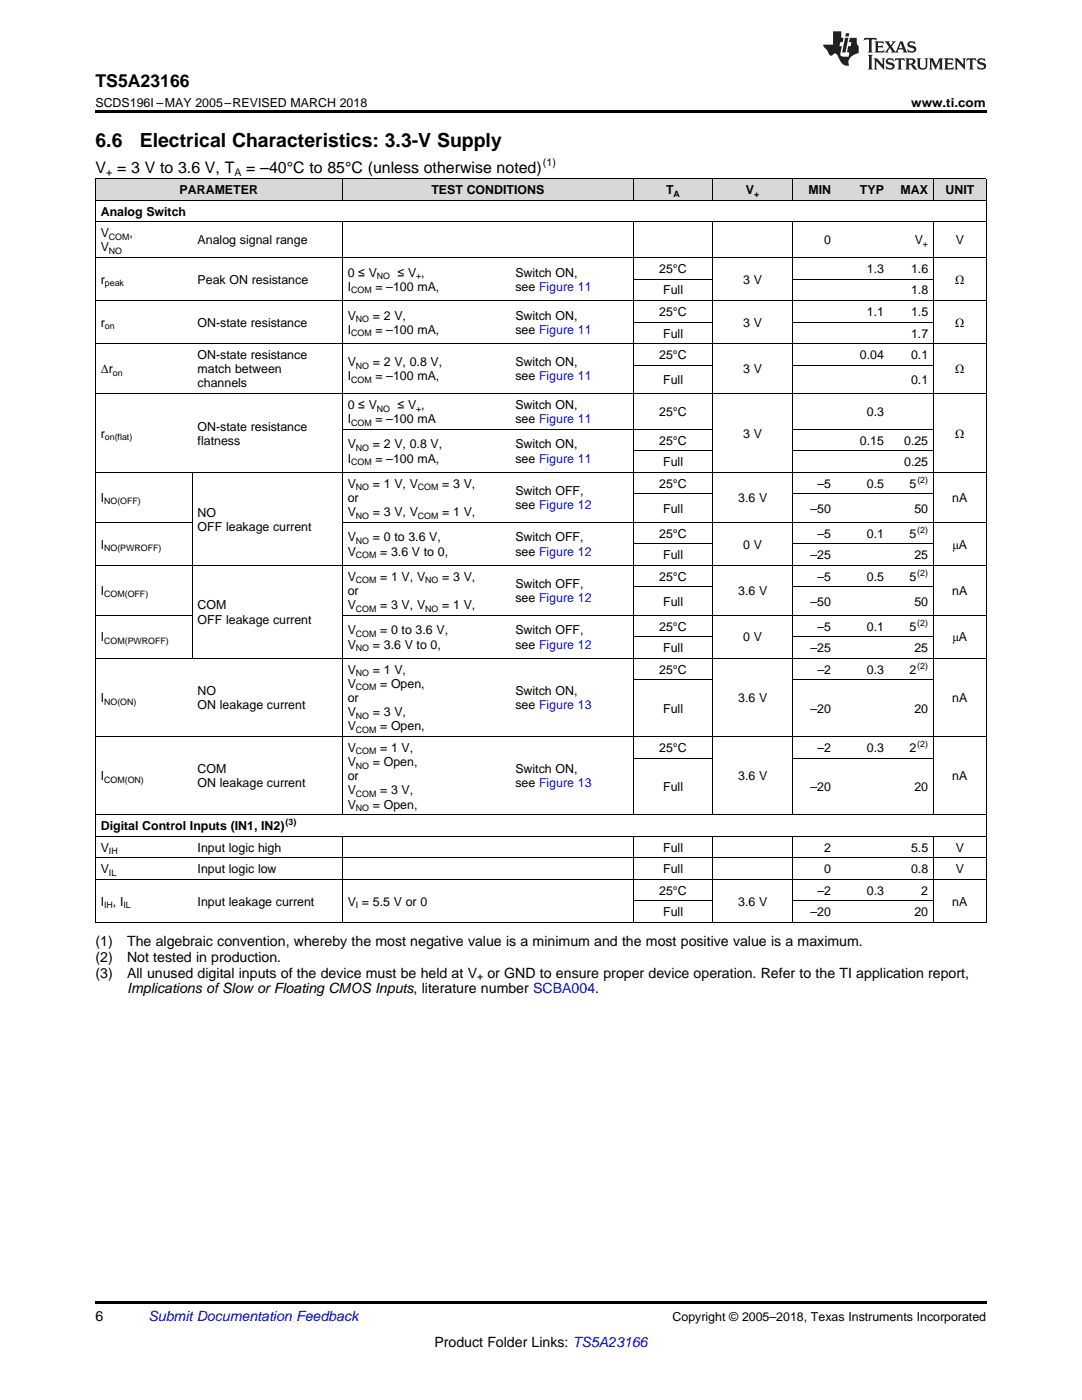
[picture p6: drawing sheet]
<svg xmlns="http://www.w3.org/2000/svg" width="216mm" height="279mm" viewBox="0 0 216 279" stroke-linecap="round" stroke-linejoin="round" font-family="sans-serif">
<defs><g id="words">
<g font-size="3.9">
<text x="19" y="29.3">6.6</text>
<text x="27.9" y="29.3">Electrical Characteristics: 3.3-V Supply</text>
</g>
<text font-size="3.5" x="19" y="17.3">TS5A23166</text>
<g font-size="3.2">
<text x="19" y="34.4">V = 3 V to 3.6 V, T</text>
<text x="49.1" y="34.4">= –40°C to 85°C (unless otherwise noted)</text>
</g>
<g font-size="2.8">
<text x="19" y="188.7">(1)</text>
<text x="19" y="191.9">(2)</text>
<text x="25.4" y="188.7">The algebraic convention, whereby the most negative value is a minimum and the most positive value is a maximum.</text>
<text x="25.4" y="191.9">Not tested in production.</text>
<text x="19" y="195.1">(3)</text>
<text x="25.4" y="195.1">All unused digital inputs of the device must be held at V</text>
<text x="97.3" y="195.1">or GND to ensure proper device operation. Refer to the TI application report,</text>
<text x="25.4" y="198.3">Implications ofSlow or Floating CMOS Inputs, literature number SCBA004.</text>
<text x="19" y="263.6">6</text>
<text x="86.7" y="268.9">Product Folder Links: TS5A23166</text>
</g>
<text font-size="2.8" fill="#0000c8" x="29.6" y="263.6">Submit Documentation Feedback</text>
<g font-size="2.5">
<text x="19" y="21.4">SCDS196I –MAY 2005–REVISED MARCH 2018</text>
<text x="181.8" y="21.4">www.ti.com</text>
<text x="35.8" y="38.7">PARAMETER</text>
<text x="86.1" y="38.7">TEST CONDITIONS</text>
<text x="132.9" y="38.7">T</text>
<text x="148.8" y="38.7">V</text>
<text x="161.3" y="38.7">MIN</text>
<text x="171.6" y="38.7">TYP</text>
<text x="179.7" y="38.7">MAX</text>
<text x="188.7" y="38.7">UNIT</text>
<text x="20.1" y="43">Analog Switch</text>
<text x="20.1" y="47.3">V</text>
<text x="25.8" y="47.3">,</text>
<text x="20.1" y="50.2">V</text>
<text x="39.4" y="48.8">Analog signal range</text>
<text x="164.5" y="48.8">0</text>
<text x="182.5" y="48.8">V</text>
<text x="190.7" y="48.8">V</text>
<text x="20.1" y="56.6">r</text>
<text x="39.4" y="56.6">Peak ON resistance</text>
<text x="69.4" y="55.2">0 ≤ V</text>
<text x="69.4" y="58">I</text>
<text x="74.9" y="58">= –100 mA,</text>
<text x="79.3" y="55.2">≤ V ,</text>
<text x="102.8" y="55.2">Switch ON,</text>
<text x="102.8" y="58">see Figure 11</text>
<text x="131.6" y="54.5">25°C</text>
<text x="132.3" y="58.8">Full</text>
<text x="148.3" y="56.6">3 V</text>
<text x="173" y="54.5">1.3</text>
<text x="181.8" y="54.5">1.6</text>
<text x="181.8" y="58.8">1.8</text>
<text x="190.6" y="56.6">Ω</text>
<text x="20.1" y="65.2">r</text>
<text x="39.4" y="65.2">ON-state resistance</text>
<text x="69.4" y="63.8">V</text>
<text x="74.4" y="63.8">= 2 V,</text>
<text x="102.8" y="63.8">Switch ON,</text>
<text x="131.6" y="63.1">25°C</text>
<text x="148.3" y="65.2">3 V</text>
<text x="173" y="63.1">1.1</text>
<text x="181.8" y="63.1">1.5</text>
<text x="190.6" y="65.2">Ω</text>
<text x="39.4" y="71.7">ON-state resistance</text>
<text x="69.4" y="66.6">I</text>
<text x="74.9" y="66.6">= –100 mA,</text>
<text x="102.8" y="66.6">see Figure 11</text>
<text x="131.6" y="71.7">25°C</text>
<text x="132.3" y="67.4">Full</text>
<text x="171.6" y="71.7">0.04</text>
<text x="181.8" y="67.4">1.7</text>
<text x="181.8" y="71.7">0.1</text>
<text x="20.1" y="74.5">Δr</text>
<text x="39.4" y="74.5">match between</text>
<text x="39.4" y="77.3">channels</text>
<text x="69.4" y="73.1">V</text>
<text x="69.4" y="75.9">I</text>
<text x="74.4" y="73.1">= 2 V, 0.8 V,</text>
<text x="74.9" y="75.9">= –100 mA,</text>
<text x="102.8" y="73.1">Switch ON,</text>
<text x="102.8" y="75.9">see Figure 11</text>
<text x="132.3" y="76.7">Full</text>
<text x="148.3" y="74.5">3 V</text>
<text x="181.8" y="76.7">0.1</text>
<text x="190.6" y="74.5">Ω</text>
<text x="69.4" y="81.6">0 ≤ V</text>
<text x="79.3" y="81.6">≤ V ,</text>
<text x="102.8" y="81.6">Switch ON,</text>
<text x="131.6" y="83">25°C</text>
<text x="173" y="83">0.3</text>
<text x="20.1" y="87.3">r</text>
<text x="39.4" y="85.9">ON-state resistance</text>
<text x="39.4" y="88.8">flatness</text>
<text x="69.4" y="84.5">I</text>
<text x="69.4" y="89.5">V</text>
<text x="74.4" y="89.5">= 2 V, 0.8 V,</text>
<text x="74.9" y="84.5">= –100 mA</text>
<text x="102.8" y="84.5">see Figure 11</text>
<text x="102.8" y="89.5">Switch ON,</text>
<text x="131.6" y="88.8">25°C</text>
<text x="148.3" y="87.3">3 V</text>
<text x="171.6" y="88.8">0.15</text>
<text x="180.4" y="88.8">0.25</text>
<text x="190.6" y="87.3">Ω</text>
<text x="69.4" y="92.3">I</text>
<text x="74.9" y="92.3">= –100 mA,</text>
<text x="102.8" y="92.3">see Figure 11</text>
<text x="132.3" y="93.1">Full</text>
<text x="180.4" y="93.1">0.25</text>
<text x="20.1" y="100.2">I</text>
<text x="69.4" y="97.4">V</text>
<text x="69.4" y="100.2">or</text>
<text x="74.4" y="97.4">= 1 V, V</text>
<text x="88.2" y="97.4">= 3 V,</text>
<text x="102.8" y="98.8">Switch OFF,</text>
<text x="102.8" y="101.6">see Figure 12</text>
<text x="131.6" y="97.4">25°C</text>
<text x="147.3" y="100.2">3.6 V</text>
<text x="163.1" y="97.4">–5</text>
<text x="173" y="97.4">0.5</text>
<text x="181.5" y="97.4">5</text>
<text x="190" y="100.2">nA</text>
<text x="39.4" y="103.1">NO</text>
<text x="39.4" y="105.9">OFF leakage current</text>
<text x="69.4" y="103">V</text>
<text x="74.4" y="103">= 3 V, V</text>
<text x="88.2" y="103">= 1 V,</text>
<text x="131.6" y="107.3">25°C</text>
<text x="132.3" y="102.3">Full</text>
<text x="161.7" y="102.3">–50</text>
<text x="163.1" y="107.3">–5</text>
<text x="173" y="107.3">0.1</text>
<text x="181.5" y="107.3">5</text>
<text x="182.5" y="102.3">50</text>
<text x="20.1" y="109.5">I</text>
<text x="69.4" y="108.1">V</text>
<text x="69.4" y="110.9">V</text>
<text x="74.4" y="108.1">= 0 to 3.6 V,</text>
<text x="75.8" y="110.9">= 3.6 V to 0,</text>
<text x="102.8" y="108.1">Switch OFF,</text>
<text x="102.8" y="110.9">see Figure 12</text>
<text x="132.3" y="111.6">Full</text>
<text x="148.3" y="109.5">0 V</text>
<text x="161.7" y="111.6">–25</text>
<text x="182.5" y="111.6">25</text>
<text x="190" y="109.5">μA</text>
<text x="20.1" y="118.7">I</text>
<text x="69.4" y="115.9">V</text>
<text x="69.4" y="118.7">or</text>
<text x="75.8" y="115.9">= 1 V, V</text>
<text x="88.2" y="115.9">= 3 V,</text>
<text x="102.8" y="117.3">Switch OFF,</text>
<text x="131.6" y="115.9">25°C</text>
<text x="147.3" y="118.7">3.6 V</text>
<text x="163.1" y="115.9">–5</text>
<text x="173" y="115.9">0.5</text>
<text x="181.5" y="115.9">5</text>
<text x="190" y="118.7">nA</text>
<text x="39.4" y="121.6">COM</text>
<text x="39.4" y="124.5">OFF leakage current</text>
<text x="69.4" y="121.6">V</text>
<text x="75.8" y="121.6">= 3 V, V</text>
<text x="88.2" y="121.6">= 1 V,</text>
<text x="102.8" y="120.2">see Figure 12</text>
<text x="131.6" y="125.9">25°C</text>
<text x="132.3" y="120.9">Full</text>
<text x="161.7" y="120.9">–50</text>
<text x="163.1" y="125.9">–5</text>
<text x="173" y="125.9">0.1</text>
<text x="181.5" y="125.9">5</text>
<text x="182.5" y="120.9">50</text>
<text x="20.1" y="128">I</text>
<text x="69.4" y="126.6">V</text>
<text x="69.4" y="129.4">V</text>
<text x="74.4" y="129.4">= 3.6 V to 0,</text>
<text x="75.8" y="126.6">= 0 to 3.6 V,</text>
<text x="102.8" y="126.6">Switch OFF,</text>
<text x="102.8" y="129.4">see Figure 12</text>
<text x="132.3" y="130.2">Full</text>
<text x="148.3" y="128">0 V</text>
<text x="161.7" y="130.2">–25</text>
<text x="182.5" y="130.2">25</text>
<text x="190" y="128">μA</text>
<text x="69.4" y="134.5">V</text>
<text x="69.4" y="137.3">V</text>
<text x="74.4" y="134.5">= 1 V,</text>
<text x="75.8" y="137.3">= Open,</text>
<text x="131.6" y="134.5">25°C</text>
<text x="163.1" y="134.5">–2</text>
<text x="173" y="134.5">0.3</text>
<text x="181.5" y="134.5">2</text>
<text x="20.1" y="140.1">I</text>
<text x="39.4" y="138.7">NO</text>
<text x="39.4" y="141.5">ON leakage current</text>
<text x="69.4" y="140.1">or</text>
<text x="69.4" y="142.9">V</text>
<text x="74.4" y="142.9">= 3 V,</text>
<text x="102.8" y="138.7">Switch ON,</text>
<text x="102.8" y="141.5">see Figure 13</text>
<text x="132.3" y="142.3">Full</text>
<text x="147.3" y="140.1">3.6 V</text>
<text x="161.7" y="142.3">–20</text>
<text x="182.5" y="142.3">20</text>
<text x="190" y="140.1">nA</text>
<text x="69.4" y="145.8">V</text>
<text x="75.8" y="145.8">= Open,</text>
<text x="20.1" y="155.7">I</text>
<text x="39.4" y="154.3">COM</text>
<text x="69.4" y="150.1">V</text>
<text x="69.4" y="152.9">V</text>
<text x="69.4" y="155.7">or</text>
<text x="74.4" y="152.9">= Open,</text>
<text x="75.8" y="150.1">= 1 V,</text>
<text x="102.8" y="154.3">Switch ON,</text>
<text x="131.6" y="150.1">25°C</text>
<text x="147.3" y="155.7">3.6 V</text>
<text x="163.1" y="150.1">–2</text>
<text x="173" y="150.1">0.3</text>
<text x="181.5" y="150.1">2</text>
<text x="190" y="155.7">nA</text>
<text x="39.4" y="157.1">ON leakage current</text>
<text x="69.4" y="158.5">V</text>
<text x="69.4" y="161.4">V</text>
<text x="74.4" y="161.4">= Open,</text>
<text x="75.8" y="158.5">= 3 V,</text>
<text x="102.8" y="157.1">see Figure 13</text>
<text x="132.3" y="157.9">Full</text>
<text x="161.7" y="157.9">–20</text>
<text x="182.5" y="157.9">20</text>
<text x="20.1" y="165.7">Digital Control Inputs (IN1, IN2)</text>
<text x="20.1" y="170">V</text>
<text x="39.4" y="170">Input logic high</text>
<text x="132.3" y="170">Full</text>
<text x="164.5" y="170">2</text>
<text x="181.8" y="170">5.5</text>
<text x="190.7" y="170">V</text>
<text x="20.1" y="174.3">V</text>
<text x="39.4" y="174.3">Input logic low</text>
<text x="131.6" y="178.6">25°C</text>
<text x="132.3" y="174.3">Full</text>
<text x="163.1" y="178.6">–2</text>
<text x="164.5" y="174.3">0</text>
<text x="173" y="178.6">0.3</text>
<text x="181.8" y="174.3">0.8</text>
<text x="183.8" y="178.6">2</text>
<text x="190.7" y="174.3">V</text>
<text x="20.1" y="180.7">I</text>
<text x="22.5" y="180.7">, I</text>
<text x="39.4" y="180.7">Input leakage current</text>
<text x="69.4" y="180.7">V = 5.5 V or 0</text>
<text x="132.3" y="182.9">Full</text>
<text x="147.3" y="180.7">3.6 V</text>
<text x="161.7" y="182.9">–20</text>
<text x="182.5" y="182.9">20</text>
<text x="190" y="180.7">nA</text>
<text x="134.2" y="263.6">Copyright © 2005–2018, Texas Instruments Incorporated</text>
</g>
<g font-size="2.1">
<text x="21.2" y="35.1">+</text>
<text x="46.8" y="35.1">A</text>
<text x="108.3" y="33.2">(1)</text>
<text x="95.2" y="195.7">+</text>
</g>
<g font-size="1.8">
<text x="134.4" y="39.2">A</text>
<text x="150.5" y="39.2">+</text>
<text x="21.7" y="47.8">COM</text>
<text x="21.7" y="50.7">NO</text>
<text x="184.1" y="49.2">+</text>
<text x="20.9" y="57.1">peak</text>
<text x="70.1" y="58.5">COM</text>
<text x="75.2" y="55.7">NO</text>
<text x="83" y="55.7">+</text>
<text x="20.9" y="65.7">on</text>
<text x="71" y="64.3">NO</text>
<text x="70.1" y="67.1">COM</text>
<text x="22.5" y="75">on</text>
<text x="70.1" y="76.4">COM</text>
<text x="71" y="73.6">NO</text>
<text x="75.2" y="82.1">NO</text>
<text x="83" y="82.1">+</text>
<text x="20.9" y="87.8">on(flat)</text>
<text x="70.1" y="84.9">COM</text>
<text x="71" y="90">NO</text>
<text x="70.1" y="92.8">COM</text>
<text x="20.8" y="100.7">NO(OFF)</text>
<text x="71" y="97.9">NO</text>
<text x="83.4" y="97.9">COM</text>
<text x="183.1" y="96.4">(2)</text>
<text x="71" y="103.5">NO</text>
<text x="83.4" y="103.5">COM</text>
<text x="183" y="106.3">(2)</text>
<text x="20.8" y="110">NO(PWROFF)</text>
<text x="71" y="108.5">NO</text>
<text x="71" y="111.4">COM</text>
<text x="20.8" y="119.2">COM(OFF)</text>
<text x="71" y="116.4">COM</text>
<text x="84.8" y="116.4">NO</text>
<text x="183" y="114.9">(2)</text>
<text x="71" y="122.1">COM</text>
<text x="84.8" y="122.1">NO</text>
<text x="183" y="124.9">(2)</text>
<text x="20.8" y="128.5">COM(PWROFF)</text>
<text x="71" y="127.1">COM</text>
<text x="71" y="129.9">NO</text>
<text x="71" y="135">NO</text>
<text x="71" y="137.8">COM</text>
<text x="183" y="133.5">(2)</text>
<text x="20.8" y="140.6">NO(ON)</text>
<text x="71" y="143.4">NO</text>
<text x="71" y="146.3">COM</text>
<text x="183" y="149.1">(2)</text>
<text x="71" y="150.6">COM</text>
<text x="71" y="153.4">NO</text>
<text x="20.8" y="156.2">COM(ON)</text>
<text x="71" y="159">COM</text>
<text x="71" y="161.9">NO</text>
<text x="57" y="164.7">(3)</text>
<text x="21.7" y="170.5">IH</text>
<text x="21.7" y="174.8">IL</text>
<text x="20.8" y="181.2">IH</text>
<text x="24.6" y="181.2">IL</text>
<text x="71" y="181.2">I</text>
</g>
</g></defs>
<g fill="#d8d8d8">
<path d="M19 35.7h19.4v4.3h-19.4z"/>
<path d="M38.4 35.7h29.9v4.3h-29.9z"/>
<path d="M68.3 35.7h33.5v4.3h-33.5z"/>
<path d="M101.8 35.7h24.6v4.3h-24.6z"/>
<path d="M126.4 35.7h15.9v4.3h-15.9z"/>
<path d="M142.3 35.7h15.8v4.3h-15.8z"/>
<path d="M158.1 35.7h8.8v4.3h-8.8z"/>
<path d="M166.9 35.7h10.6v4.3h-10.6z"/>
<path d="M177.5 35.7h8.8v4.3h-8.8z"/>
<path d="M186.3 35.7h10.5v4.3h-10.5z"/>
</g>
<path d="M19 22h177.8v.5h-177.8zM19 259.7h177.8v.5h-177.8z" fill="#000"/>
<g fill="none" stroke="#000" stroke-width=".2">
<path d="M19 40h177.8M19 35.6h177.8M19.1 35.7v148.4M68.3 35.7v4.3M126.3 35.7v4.3M142.2 35.7v4.3M158.1 35.7v4.3M186.2 35.7v4.3M196.8 35.7v148.4M19 60h177.8M19 51.4h177.8M19 44.3h177.8"/>
<path d="M68.3 44.3v118.3M126.3 44.3v118.3M126.4 55.7h15.8M142.2 44.3v118.3M158.1 44.3v118.3M158.1 55.7h28.2M186.2 44.3v118.3M19 78.5h177.8M19 68.6h177.8M126.4 72.9h15.8M126.4 64.3h15.8M158.1 72.9h28.2"/>
<path d="M158.1 64.3h28.2M19 94.3h177.8M38.3 94.3v37.1M68.3 85.7h73.9M126.4 98.6h15.8M126.4 90h15.8M158.1 98.6h28.2M158.1 90h28.2M158.1 85.7h28.2M19 112.8h177.8M19 104.2h19.4M68.3 104.2h128.5"/>
<path d="M126.4 117.1h15.8M126.4 108.5h15.8M158.1 117.1h28.2M158.1 108.5h28.2M19 131.4h177.8M19 122.8h19.4M68.3 122.8h128.5M126.4 135.7h15.8M126.4 127.1h15.8M158.1 135.7h28.2M158.1 127.1h28.2M19 147h177.8"/>
<path d="M126.4 151.3h15.8M158.1 151.3h28.2M19 175.5h177.8M19 171.2h177.8M19 166.9h177.8M19 162.6h177.8M68.3 166.9v17.2M126.3 166.9v17.2M126.4 179.8h15.8M142.2 166.9v17.2M158.1 166.9v17.2M158.1 179.8h28.2"/>
<path d="M186.2 166.9v17.2M19 184.1h177.8"/>
</g>
<g fill="#231f20">
<path d="M172.5 7.6l-.1 .5 .4-.2h.6v.1v2.1l-.2 .4h.9l-.2-.4v-2.1l.1-.1h.5l.5 .2-.2-.5zM174.5 8.3l.2 .3v1.5l-.2 .4h1.8l.2-.6a1.04 1.04 0 0 1-1.3 .2v-.7h.6l.3 .2v-.6l-.3 .2h-.6v-.6l.8-.1 .4 .3-.2-.5zM176.5 8.3l.9 1.1-.9 1.1h.8l-.2-.2 .4-.7 .5 .7-.2 .2h1.5l-.2-.2 .2-.4h.9l.1 .4-.2 .2h1l-.3-.3-.7-1.9h-.5l-.9 2-.8-1 .9-1h-.8l.1 .3-.4 .5-.3-.6 .1-.2zM179.7 8.6l.4 1h-.7zM181.3 8.4a.63 .63 0 0 0-.2 .7 .63 .63 0 0 0 .6 .4l.6 .2 .1 .2a.75 .75 0 0 1-.7 .4 .75 .75 0 0 1-.6-.5l.1 .7 .1-.1a1.11 1.11 0 0 0 1.5-.6 1.13 1.13 0 0 0-1.2-.8l-.1-.4a1.04 1.04 0 0 1 1.2 .2l-.2-.5-.2 .1-.4-.2zM173.2 10.9l.2 .4v2.2l-.2 .4h1l-.3-.4v-2.2l.3-.4zM174.3 11.6l.3 .4v1.5l-.3 .4h.8l-.2-.4v-1.3l1.5 1.7v-1.9l.2-.4h-.7l.2 .4v.9l-1.1-1.3zM177 11.8a.62 .62 0 0 0-.2 .7 .62 .62 0 0 0 .6 .4l.6 .1 .1 .3a.76 .76 0 0 1-.7 .3 .76 .76 0 0 1-.7-.4l.2 .7 .1-.1a1.11 1.11 0 0 0 1.5-.6 1.13 1.13 0 0 0-1.2-.8l-.1-.4a1.04 1.04 0 0 1 1.2 .2l-.2-.6-.2 .1-.5-.1zM178.7 11.6l-.2 .6a.61 .61 0 0 1 .8-.3v1.6l-.2 .4h.9l-.2-.4v-1.6a.63 .63 0 0 1 .7 .3l-.1-.6zM180.6 11.6l.3 .4v1.5l-.3 .4h1l-.2-.2-.1-.8 .6 .2a.76 .76 0 0 0 1.2 .7l-1-1a.58 .58 0 0 0 .6-.5 .58 .58 0 0 0-.5-.6zM181.4 11.9h.1a.45 .45 0 0 1 .5 .1 .45 .45 0 0 1 .1 .5l-.8 .2zM182.9 11.6l.2 .2a2.17 2.17 0 0 0 .3 1.9 .99 .99 0 0 0 1.6-.6v-1.1l.2-.4h-.7l.2 .2a1.92 1.92 0 0 1-.2 1.8 .6 .6 0 0 1-.9-.5v-1.1l.2-.4zM185.4 11.6l.2 .4v1.5l-.2 .4h.7l-.2-.4v-1.4l.8 1.8 .8-1.8v1.4l-.2 .4h.9l-.2-.4v-1.5l.2-.4h-.8l-.6 1.5-.6-1.5zM188.4 11.6l.2 .4v1.5l-.2 .4h1.8l.1-.6a1.04 1.04 0 0 1-1.2 .1v-.6h.5l.4 .2v-.6l-.4 .2h-.5v-.7h.8l.3 .3-.1-.6zM190.5 11.6l.2 .4v1.5l-.2 .4h.7l-.2-.4v-1.3l1.5 1.7v-1.9l.2-.4h-.7l.2 .4v.9l-1.1-1.3zM192.9 11.6l-.1 .6a.61 .61 0 0 1 .7-.3l.1 1.6-.3 .4h1l-.3-.4 .1-1.6a.63 .63 0 0 1 .7 .3l-.1-.6zM195.2 11.8a.62 .62 0 0 0-.2 .7 .62 .62 0 0 0 .6 .4l.6 .1 .1 .3a.76 .76 0 0 1-.7 .3 .76 .76 0 0 1-.6-.4l.1 .7 .1-.1a1.11 1.11 0 0 0 1.6-.6 1.13 1.13 0 0 0-1.3-.8l-.1-.4a1.04 1.04 0 0 1 1.2 .2l-.1-.6-.2 .1-.5-.1z"/>
<path d="M166.2 6.3v2.6h-1.9v.4l.8 .9a.91 .91 0 0 0 1 .8 .56 .56 0 0 1 .5-.3 .56 .56 0 0 1 .5 .3l.4 .8a1.53 1.53 0 0 0 1.9 1.2 1.54 1.54 0 0 1 1-2.1l.9-.3v-1.4a1.52 1.52 0 0 1-.4-1.6h-1.3l-.2 .8h.5l-.2 .8h-.5l-.1 1v.2l.4 .1-.2 .8a1.93 1.93 0 0 1-1.6-.3l.3-1.8h-.5l.2-.8h.4l.2-.8h-.4v-1.3zM168.6 7.6l-.6 2.9h.7l.6-2.9zM168.8 6.6l-.1 .7h.6l.2-.7z"/>
</g>
<use href="#words"/>
</svg>
